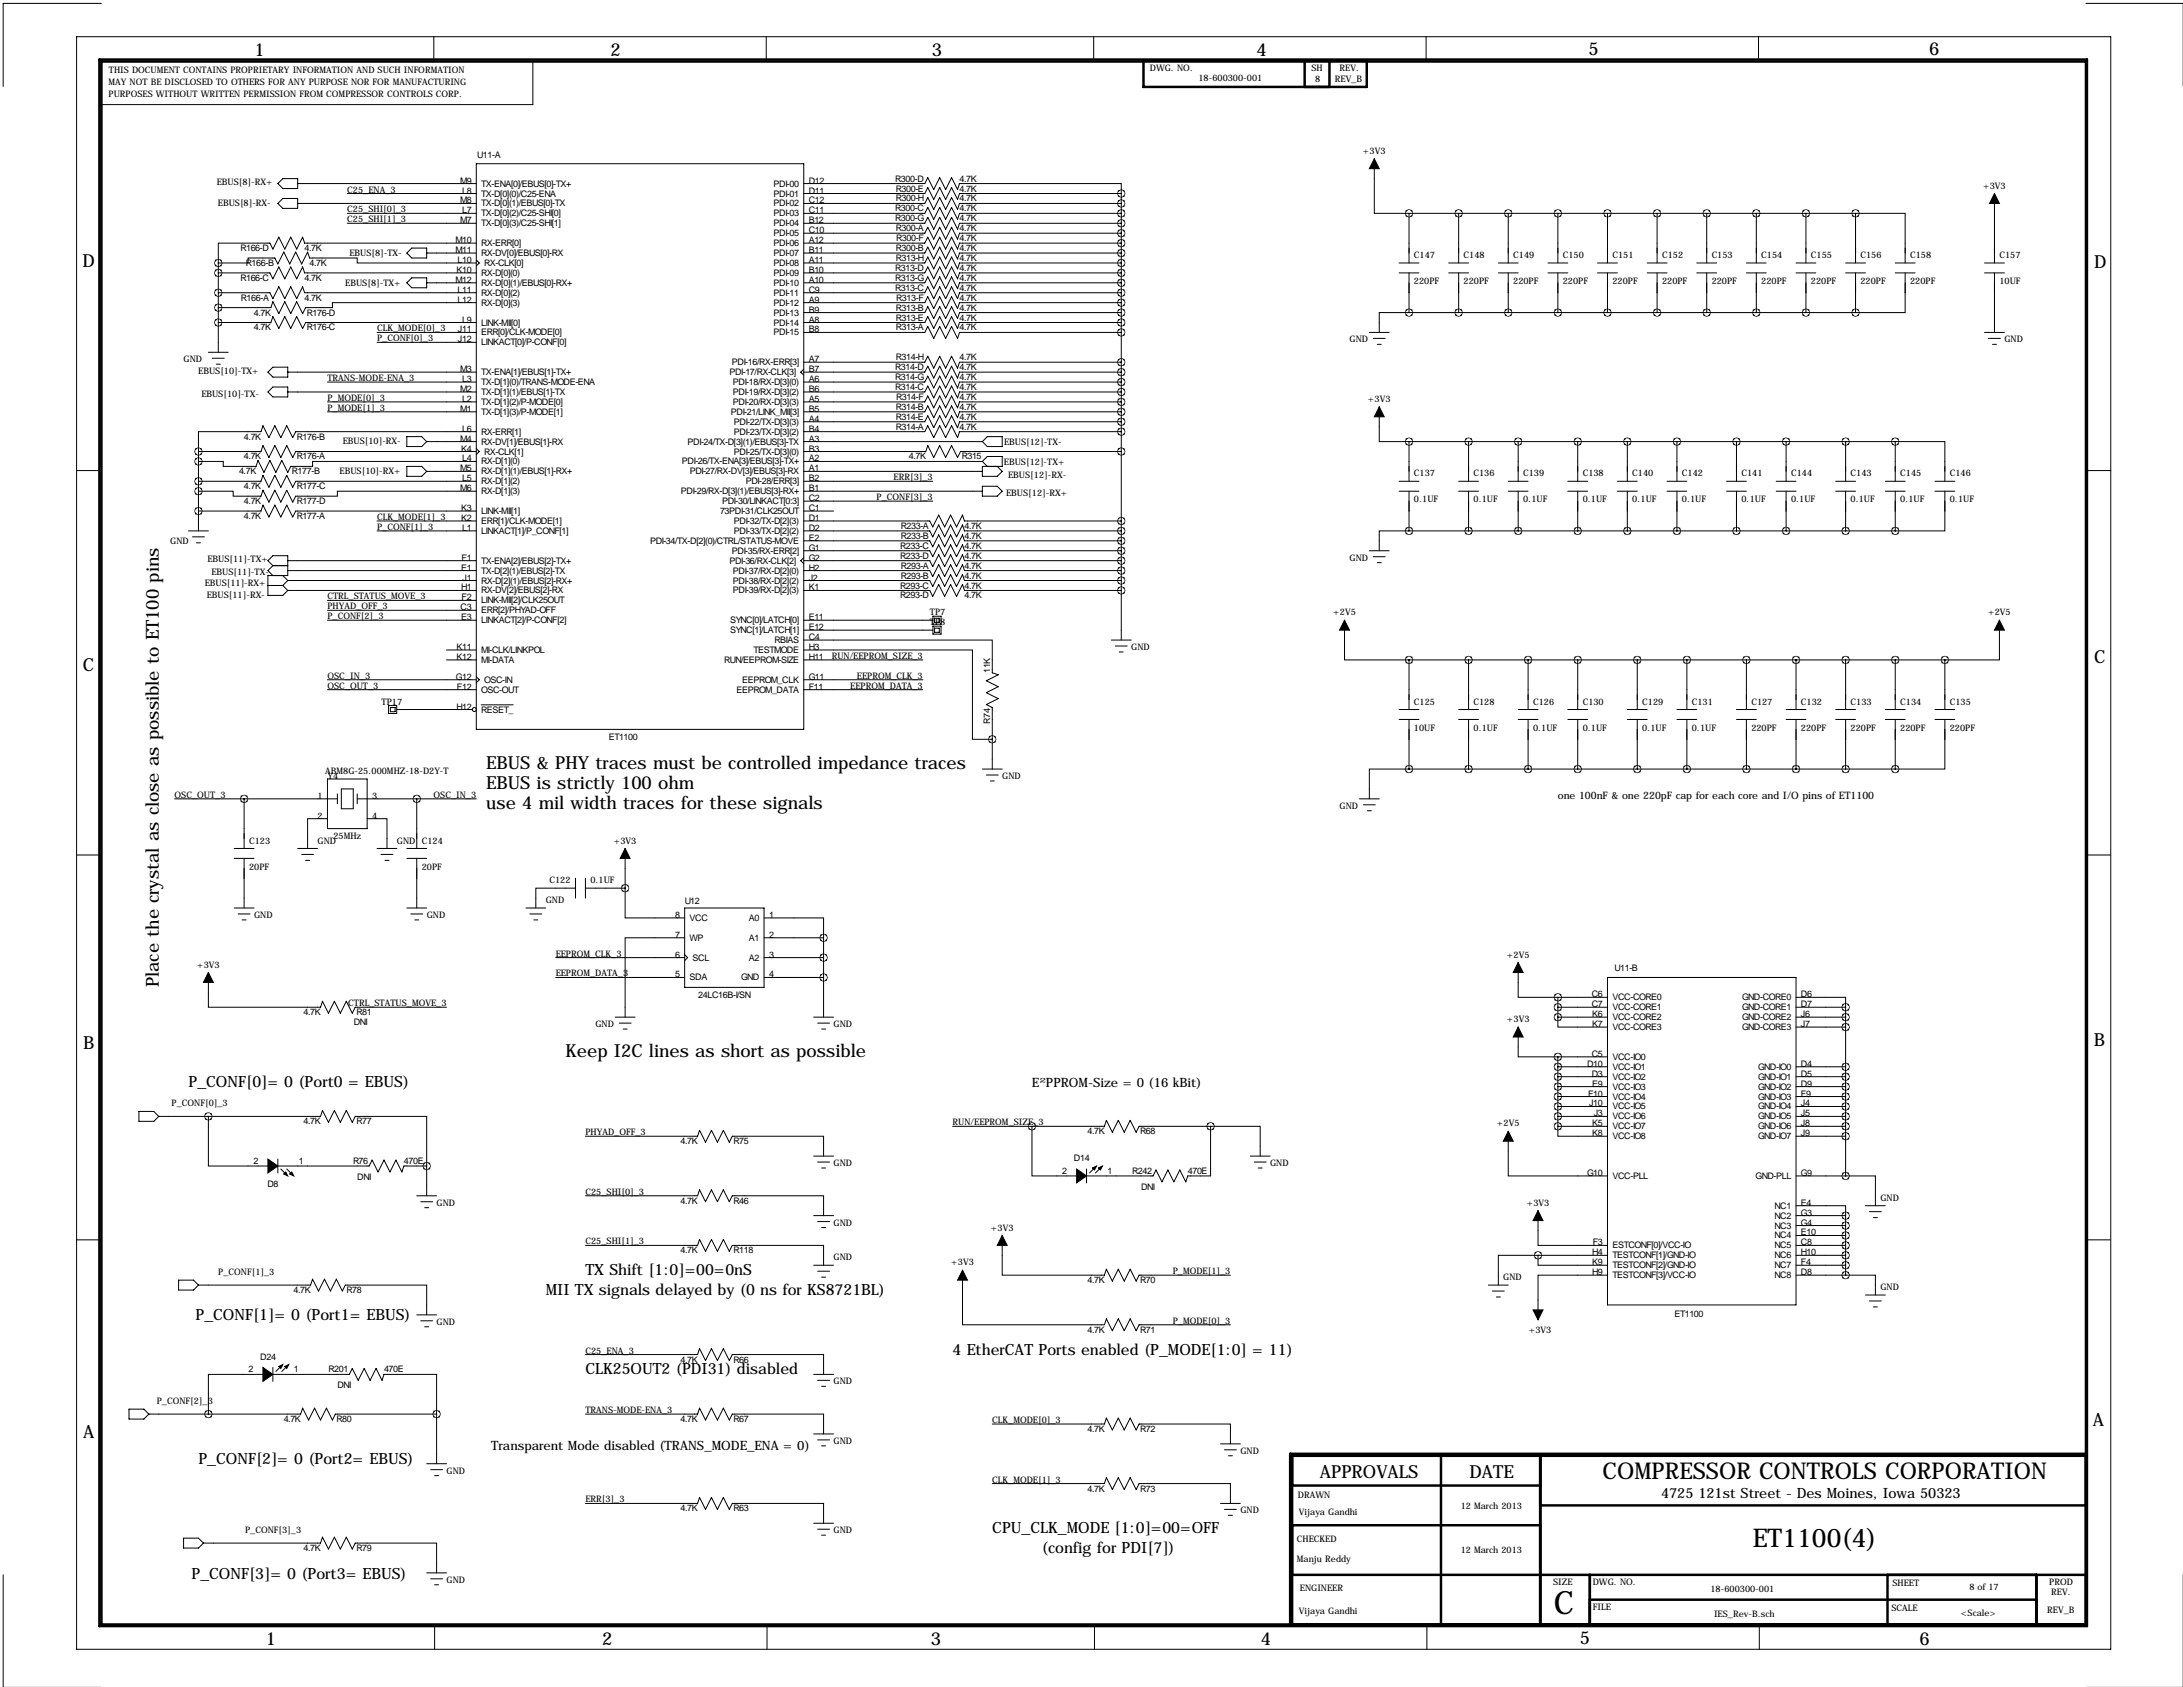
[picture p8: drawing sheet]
<svg xmlns="http://www.w3.org/2000/svg" width="559mm" height="432mm" viewBox="0 0 559 432" stroke-linecap="round" stroke-linejoin="round" font-family="sans-serif">
<defs><g id="words">
<text font-size="8.2" x="397.7" y="413.1">C</text>
<text font-size="6.6" x="448.7" y="396">ET1100(4)</text>
<text font-size="5.9" x="410.2" y="378.5">COMPRESSOR CONTROLS CORPORATION</text>
<g font-size="4.6">
<text x="65.1" y="14.2">1</text>
<text x="156.3" y="14.2">2</text>
<text x="238.5" y="14.2">3</text>
<text x="321.6" y="14.2">4</text>
<text x="406.6" y="14">5</text>
<text x="493.8" y="14">6</text>
<text x="21.1" y="68.4">D</text>
<text x="536.1" y="68.6">D</text>
<text x="21.2" y="171.7">C</text>
<text x="536" y="169.7">C</text>
<text x="124.5" y="196.8">EBUS &amp; PHY traces must be controlled impedance traces</text>
<text x="124.5" y="201.9">EBUS is strictly 100 ohm</text>
<text x="124.5" y="207">use 4 mil width traces for these signals</text>
<text x="40.6" y="252.7" transform="rotate(-90 40.6 252.7)">Place the crystal as close as possible to ET100 pins</text>
<text x="21.3" y="268.6">B</text>
<text x="535.9" y="267.7">B</text>
<text x="144.8" y="270.5">Keep I2C lines as short as possible</text>
<text x="535.7" y="365">A</text>
<text x="21.3" y="368">A</text>
<text x="337.8" y="378.2">APPROVALS</text>
<text x="376.2" y="378.2">DATE</text>
<text x="68" y="421.1">1</text>
<text x="154.1" y="421.1">2</text>
<text x="238.3" y="421.1">3</text>
<text x="322.7" y="421">4</text>
<text x="404.4" y="420.9">5</text>
<text x="491.4" y="421.1">6</text>
</g>
<g font-size="4">
<text x="48.3" y="278.1">P_CONF[0]= 0 (Port0 = EBUS)</text>
<text x="149.9" y="326.4">TX Shift [1:0]=00=0nS</text>
<text x="139.7" y="331.5">MII TX signals delayed by (0 ns for KS8721BL)</text>
<text x="50" y="337.8">P_CONF[1]= 0 (Port1= EBUS)</text>
<text x="243.8" y="346.7">4 EtherCAT Ports enabled (P_MODE[1:0] = 11)</text>
<text x="149.9" y="351.8">CLK25OUT2 (PDI31) disabled</text>
<text x="50.8" y="374.6">P_CONF[2]= 0 (Port2= EBUS)</text>
<text x="254" y="392.4">CPU_CLK_MODE [1:0]=00=OFF</text>
<text x="266.7" y="397.5">(config for PDI[7])</text>
<text x="49" y="404.1">P_CONF[3]= 0 (Port3= EBUS)</text>
</g>
<text font-size="3.6" x="425.2" y="383.5">4725 121st Street - Des Moines, Iowa 50323</text>
<g font-size="3.3">
<text x="264.2" y="278.1">E²PPROM-Size = 0 (16 kBit)</text>
<text x="125.7" y="371.1">Transparent Mode disabled (TRANS_MODE_ENA = 0)</text>
</g>
<text font-size="2.6" x="398.8" y="204.5">one 100nF &amp; one 220pF cap for each core and I/O pins of ET1100</text>
<g font-size="2.3">
<text x="27.8" y="21.6">MAY NOT BE DISCLOSED TO OTHERS FOR ANY PURPOSE NOR FOR MANUFACTURING</text>
<text x="27.9" y="18.8">THIS DOCUMENT CONTAINS PROPRIETARY INFORMATION AND SUCH INFORMATION</text>
<text x="294.3" y="18.1">DWG. NO.</text>
<text x="306.8" y="20.6">18-600300-001</text>
<text x="335.7" y="18.2">SH</text>
<text x="336.7" y="20.9">8</text>
<text x="341.7" y="20.9">REV_B</text>
<text x="342.9" y="18.3">REV.</text>
<text x="27.8" y="24.7">PURPOSES WITHOUT WRITTEN PERMISSION FROM COMPRESSOR CONTROLS CORP.</text>
<text x="122.2" y="40.4">U11-A</text>
<text x="348.9" y="39.4">+3V3</text>
<text x="55.5" y="47.3">EBUS[8]-RX+</text>
<text x="117.8" y="47">M9</text>
<text x="123.2" y="47.8">TX-ENA[0]/EBUS[0]-TX+</text>
<text x="198" y="47.8">PDI-00</text>
<text x="207" y="47">D12</text>
<text x="229.2" y="46.5">R300-D</text>
<text x="245.6" y="46.5">4.7K</text>
<text x="55.8" y="52.8">EBUS[8]-RX-</text>
<text x="88.9" y="49.3">C25_ENA_3</text>
<text x="117.8" y="52.1">M8</text>
<text x="118.3" y="49.5">L8</text>
<text x="123.2" y="50.3">TX-D[0](0)/C25-ENA</text>
<text x="123.2" y="52.8">TX-D[0](1)/EBUS[0]-TX</text>
<text x="198" y="52.8">PDI-02</text>
<text x="198" y="50.3">PDI-01</text>
<text x="207" y="52.1">C12</text>
<text x="207" y="49.5">D11</text>
<text x="229.3" y="49">R300-E</text>
<text x="229.3" y="51.6">R300-H</text>
<text x="245.6" y="49">4.7K</text>
<text x="245.6" y="51.6">4.7K</text>
<text x="507.6" y="48.3">+3V3</text>
<text x="88.9" y="54.4">C25_SHI[0]_3</text>
<text x="88.9" y="56.9">C25_SHI[1]_3</text>
<text x="117.8" y="57.1">M7</text>
<text x="118.3" y="54.6">L7</text>
<text x="123.2" y="55.4">TX-D[0](2)/C25-SHI[0]</text>
<text x="123.2" y="57.9">TX-D[0](3)/C25-SHI[1]</text>
<text x="198" y="55.4">PDI-03</text>
<text x="198" y="57.9">PDI-04</text>
<text x="207" y="54.6">C11</text>
<text x="207" y="57.1">B12</text>
<text x="207" y="59.7">C10</text>
<text x="229.2" y="54.1">R300-C</text>
<text x="229.2" y="56.6">R300-G</text>
<text x="229.3" y="59.2">R300-A</text>
<text x="245.6" y="59.2">4.7K</text>
<text x="245.6" y="54.1">4.7K</text>
<text x="245.6" y="56.6">4.7K</text>
<text x="61.5" y="64.3">R166-D</text>
<text x="78" y="64.3">4.7K</text>
<text x="89.4" y="65.5">EBUS[8]-TX-</text>
<text x="116.6" y="62.2">M10</text>
<text x="116.6" y="64.8">M11</text>
<text x="123.2" y="63">RX-ERR[0]</text>
<text x="123.2" y="65.5">RX-DV[0]/EBUS[0]-RX</text>
<text x="198" y="60.5">PDI-05</text>
<text x="198" y="63">PDI-06</text>
<text x="198" y="65.5">PDI-07</text>
<text x="207" y="62.2">A12</text>
<text x="207" y="64.8">B11</text>
<text x="229.3" y="64.3">R300-B</text>
<text x="229.4" y="61.7">R300-F</text>
<text x="245.6" y="64.3">4.7K</text>
<text x="245.6" y="61.7">4.7K</text>
<text x="61.5" y="71.9">R166-C</text>
<text x="62.9" y="68.1">R166-B</text>
<text x="78" y="71.9">4.7K</text>
<text x="79.2" y="68.1">4.7K</text>
<text x="116.8" y="69.8">K10</text>
<text x="117.1" y="67.3">L10</text>
<text x="123.2" y="70.6">RX-D[0](0)</text>
<text x="124" y="68.1">RX-CLK[0]</text>
<text x="198" y="68.1">PDI-08</text>
<text x="198" y="70.6">PDI-09</text>
<text x="207" y="67.3">A11</text>
<text x="207" y="69.8">B10</text>
<text x="229.2" y="71.9">R313-G</text>
<text x="229.2" y="69.3">R313-D</text>
<text x="229.3" y="66.8">R313-H</text>
<text x="245.6" y="71.9">4.7K</text>
<text x="245.6" y="69.3">4.7K</text>
<text x="245.6" y="66.8">4.7K</text>
<text x="361.9" y="66">C147</text>
<text x="374.6" y="66">C148</text>
<text x="387.3" y="66">C149</text>
<text x="400" y="66">C150</text>
<text x="412.7" y="66">C151</text>
<text x="425.4" y="66">C152</text>
<text x="438.1" y="66">C153</text>
<text x="450.8" y="66">C154</text>
<text x="463.5" y="66">C155</text>
<text x="476.2" y="66">C156</text>
<text x="488.9" y="66">C158</text>
<text x="511.8" y="66">C157</text>
<text x="61.7" y="77">R166-A</text>
<text x="78" y="77">4.7K</text>
<text x="88.4" y="73.2">EBUS[8]-TX+</text>
<text x="116.6" y="72.4">M12</text>
<text x="117.1" y="74.9">L11</text>
<text x="117.1" y="77.5">L12</text>
<text x="123.2" y="73.2">RX-D[0](1)/EBUS[0]-RX+</text>
<text x="123.2" y="75.7">RX-D[0](2)</text>
<text x="198" y="73.2">PDI-10</text>
<text x="198" y="75.7">PDI-11</text>
<text x="207" y="72.4">A10</text>
<text x="207" y="74.9">C9</text>
<text x="207" y="77.5">A9</text>
<text x="229.2" y="74.4">R313-C</text>
<text x="229.4" y="77">R313-F</text>
<text x="245.6" y="74.4">4.7K</text>
<text x="245.6" y="77">4.7K</text>
<text x="361.9" y="72.7">220PF</text>
<text x="374.6" y="72.7">220PF</text>
<text x="387.3" y="72.7">220PF</text>
<text x="400" y="72.7">220PF</text>
<text x="412.7" y="72.7">220PF</text>
<text x="425.4" y="72.7">220PF</text>
<text x="438.1" y="72.7">220PF</text>
<text x="450.8" y="72.7">220PF</text>
<text x="463.5" y="72.7">220PF</text>
<text x="476.2" y="72.7">220PF</text>
<text x="488.9" y="72.7">220PF</text>
<text x="511.8" y="72.7">10UF</text>
<text x="65" y="80.8">4.7K</text>
<text x="78.5" y="80.8">R176-D</text>
<text x="118.3" y="82.6">L9</text>
<text x="123.2" y="78.2">RX-D[0](3)</text>
<text x="123.2" y="83.3">LINK-MII[0]</text>
<text x="198" y="78.2">PDI-12</text>
<text x="198" y="80.8">PDI-13</text>
<text x="198" y="83.3">PDI-14</text>
<text x="207" y="80">B9</text>
<text x="207" y="82.6">A8</text>
<text x="229.3" y="82">R313-E</text>
<text x="229.3" y="79.5">R313-B</text>
<text x="245.6" y="82">4.7K</text>
<text x="245.6" y="79.5">4.7K</text>
<text x="65" y="84.6">4.7K</text>
<text x="78.5" y="84.6">R176-C</text>
<text x="96.5" y="87.4">P_CONF[0]_3</text>
<text x="96.5" y="84.8">CLK_MODE[0]_3</text>
<text x="117.2" y="85.1">J11</text>
<text x="117.2" y="87.6">J12</text>
<text x="123.2" y="85.9">ERR[0]/CLK-MODE[0]</text>
<text x="123.2" y="88.4">LINKACT[0]/P-CONF[0]</text>
<text x="198" y="85.9">PDI-15</text>
<text x="207" y="85.1">B8</text>
<text x="229.3" y="84.6">R313-A</text>
<text x="245.6" y="84.6">4.7K</text>
<text x="345.4" y="87.6">GND</text>
<text x="513.1" y="87.6">GND</text>
<text x="47" y="92.7">GND</text>
<text x="50.7" y="95.8">EBUS[10]-TX+</text>
<text x="117.8" y="95.3">M3</text>
<text x="187.3" y="93.5">PDI-16/RX-ERR[3]</text>
<text x="207" y="92.7">A7</text>
<text x="207" y="95.3">B7</text>
<text x="229.2" y="94.7">R314-D</text>
<text x="229.3" y="92.2">R314-H</text>
<text x="245.6" y="94.7">4.7K</text>
<text x="245.6" y="92.2">4.7K</text>
<text x="51.5" y="101.7">EBUS[10]-TX-</text>
<text x="83.8" y="97.5">TRANS-MODE-ENA_3</text>
<text x="117.8" y="100.3">M2</text>
<text x="118.3" y="97.8">L3</text>
<text x="123.2" y="96">TX-ENA[1]/EBUS[1]-TX+</text>
<text x="123.2" y="98.6">TX-D[1](0)/TRANS-MODE-ENA</text>
<text x="123.2" y="101.1">TX-D[1](1)/EBUS[1]-TX</text>
<text x="186.7" y="96">PDI-17/RX-CLK[3]</text>
<text x="187.6" y="98.6">PDI-18/RX-D[3](0)</text>
<text x="187.6" y="101.1">PDI-19/RX-D[3](2)</text>
<text x="207" y="97.8">A6</text>
<text x="207" y="100.3">B6</text>
<text x="229.2" y="99.8">R314-C</text>
<text x="229.2" y="97.3">R314-G</text>
<text x="245.6" y="99.8">4.7K</text>
<text x="245.6" y="97.3">4.7K</text>
<text x="83.8" y="102.6">P_MODE[0]_3</text>
<text x="83.8" y="105.2">P_MODE[1]_3</text>
<text x="117.8" y="105.4">M1</text>
<text x="118.3" y="102.9">L2</text>
<text x="123.2" y="103.6">TX-D[1](2)/P-MODE[0]</text>
<text x="123.2" y="106.2">TX-D[1](3)/P-MODE[1]</text>
<text x="187.1" y="106.2">PDI-21/LINK_MII[3]</text>
<text x="187.6" y="103.6">PDI-20/RX-D[3](3)</text>
<text x="207" y="102.9">A5</text>
<text x="207" y="105.4">B5</text>
<text x="207" y="108">A4</text>
<text x="229.3" y="104.9">R314-B</text>
<text x="229.3" y="107.4">R314-E</text>
<text x="229.4" y="102.4">R314-F</text>
<text x="245.6" y="104.9">4.7K</text>
<text x="245.6" y="107.4">4.7K</text>
<text x="245.6" y="102.4">4.7K</text>
<text x="350.2" y="102.9">+3V3</text>
<text x="62.5" y="112.5">4.7K</text>
<text x="76" y="112.5">R176-B</text>
<text x="87.7" y="113.5">EBUS[10]-RX-</text>
<text x="117.8" y="113">M4</text>
<text x="118.3" y="110.5">L6</text>
<text x="123.2" y="111.3">RX-ERR[1]</text>
<text x="123.2" y="113.8">RX-DV[1]/EBUS[1]-RX</text>
<text x="176" y="113.8">PDI-24/TX-D[3](1)/EBUS[3]-TX</text>
<text x="187.9" y="108.7">PDI-22/TX-D[3](3)</text>
<text x="187.9" y="111.3">PDI-23/TX-D[3](2)</text>
<text x="207" y="110.5">B4</text>
<text x="207" y="113">A3</text>
<text x="229.3" y="110">R314-A</text>
<text x="245.6" y="110">4.7K</text>
<text x="257" y="113.8">EBUS[12]-TX-</text>
<text x="62.5" y="117.6">4.7K</text>
<text x="76" y="117.6">R176-A</text>
<text x="118" y="115.6">K4</text>
<text x="118.3" y="118.1">L4</text>
<text x="123.2" y="118.9">RX-D[1](0)</text>
<text x="124" y="116.3">RX-CLK[1]</text>
<text x="174.6" y="118.9">PDI-26/TX-ENA[3]/EBUS[3]-TX+</text>
<text x="187.9" y="116.3">PDI-25/TX-D[3](0)</text>
<text x="207" y="115.6">B3</text>
<text x="207" y="118.1">A2</text>
<text x="232.6" y="117.6">4.7K</text>
<text x="246.2" y="117.6">R315</text>
<text x="257" y="119.1">EBUS[12]-TX+</text>
<text x="61.2" y="121.4">4.7K</text>
<text x="62.5" y="125.2">4.7K</text>
<text x="74.7" y="121.4">R177-B</text>
<text x="76" y="125.2">R177-C</text>
<text x="86.9" y="121.4">EBUS[10]-RX+</text>
<text x="117.8" y="120.7">M5</text>
<text x="117.8" y="125.7">M6</text>
<text x="118.3" y="123.2">L5</text>
<text x="123.2" y="121.4">RX-D[1](1)/EBUS[1]-RX+</text>
<text x="123.2" y="124">RX-D[1](2)</text>
<text x="176.5" y="121.4">PDI-27/RX-DV[3]/EBUS[3]-RX</text>
<text x="190.9" y="124">PDI-28/ERR[3]</text>
<text x="207" y="120.7">A1</text>
<text x="207" y="123.2">B2</text>
<text x="207" y="125.7">B1</text>
<text x="228.7" y="122.9">ERR[3]_3</text>
<text x="258.1" y="122.4">EBUS[12]-RX-</text>
<text x="361.9" y="121.9">C137</text>
<text x="377.2" y="121.9">C136</text>
<text x="389.9" y="121.9">C139</text>
<text x="405.1" y="121.9">C138</text>
<text x="417.8" y="121.9">C140</text>
<text x="430.5" y="121.9">C142</text>
<text x="445.8" y="121.9">C141</text>
<text x="458.5" y="121.9">C144</text>
<text x="473.7" y="121.9">C143</text>
<text x="486.4" y="121.9">C145</text>
<text x="499.1" y="121.9">C146</text>
<text x="62.5" y="129">4.7K</text>
<text x="76" y="129">R177-D</text>
<text x="118" y="130.8">K3</text>
<text x="123.2" y="126.5">RX-D[1](3)</text>
<text x="123.2" y="131.6">LINK-MII[1]</text>
<text x="174.3" y="126.5">PDI-29/RX-D[3](1)/EBUS[3]-RX+</text>
<text x="184.3" y="131.6">73PDI-31/CLK25OUT</text>
<text x="184.8" y="129">PDI-30/LINKACT[0:3]</text>
<text x="207" y="128.3">C2</text>
<text x="207" y="130.8">C1</text>
<text x="224.4" y="128">P_CONF[3]_3</text>
<text x="257.6" y="127">EBUS[12]-RX+</text>
<text x="361.9" y="128.6">0.1UF</text>
<text x="377.2" y="128.6">0.1UF</text>
<text x="389.9" y="128.6">0.1UF</text>
<text x="405.1" y="128.6">0.1UF</text>
<text x="417.8" y="128.6">0.1UF</text>
<text x="430.5" y="128.6">0.1UF</text>
<text x="445.8" y="128.6">0.1UF</text>
<text x="458.5" y="128.6">0.1UF</text>
<text x="473.7" y="128.6">0.1UF</text>
<text x="486.4" y="128.6">0.1UF</text>
<text x="499.1" y="128.6">0.1UF</text>
<text x="62.5" y="132.9">4.7K</text>
<text x="76" y="132.9">R177-A</text>
<text x="96.5" y="133.1">CLK_MODE[1]_3</text>
<text x="96.5" y="135.6">P_CONF[1]_3</text>
<text x="118" y="133.4">K2</text>
<text x="118.3" y="135.9">L1</text>
<text x="123.2" y="134.1">ERR[1]/CLK-MODE[1]</text>
<text x="123.2" y="136.7">LINKACT[1]/P_CONF[1]</text>
<text x="187.9" y="134.1">PDI-32/TX-D[2](3)</text>
<text x="187.9" y="136.7">PDI-33/TX-D[2](2)</text>
<text x="207" y="133.4">D1</text>
<text x="207" y="135.9">D2</text>
<text x="230.6" y="135.4">R233-A</text>
<text x="230.6" y="137.9">R233-B</text>
<text x="246.9" y="135.4">4.7K</text>
<text x="246.9" y="137.9">4.7K</text>
<text x="43.6" y="139.2">GND</text>
<text x="53.1" y="143.8">EBUS[11]-TX+</text>
<text x="118.1" y="143.5">F1</text>
<text x="166.4" y="139.2">PDI-34/TX-D[2](0)/CTRL/STATUS-MOVE</text>
<text x="187.3" y="141.7">PDI-35/RX-ERR[2]</text>
<text x="207" y="138.4">E2</text>
<text x="207" y="141">G1</text>
<text x="207" y="143.5">G2</text>
<text x="230.4" y="143">R233-D</text>
<text x="230.4" y="140.5">R233-C</text>
<text x="246.9" y="143">4.7K</text>
<text x="246.9" y="140.5">4.7K</text>
<text x="345.4" y="143.5">GND</text>
<text x="54.1" y="147.1">EBUS[11]-TX-</text>
<text x="118" y="146.1">E1</text>
<text x="118.4" y="148.6">J1</text>
<text x="123.2" y="144.3">TX-ENA[2]/EBUS[2]-TX+</text>
<text x="123.2" y="146.8">TX-D[2](1)/EBUS[2]-TX</text>
<text x="123.2" y="149.4">RX-D[2](1)/EBUS[2]-RX+</text>
<text x="186.7" y="144.3">PDI-36/RX-CLK[2]</text>
<text x="187.6" y="146.8">PDI-37/RX-D[2](0)</text>
<text x="187.6" y="149.4">PDI-38/RX-D[2](2)</text>
<text x="207" y="146.1">H2</text>
<text x="207" y="148.6">J2</text>
<text x="230.6" y="145.6">R293-A</text>
<text x="230.6" y="148.1">R293-B</text>
<text x="246.9" y="145.6">4.7K</text>
<text x="246.9" y="148.1">4.7K</text>
<text x="52.4" y="150.1">EBUS[11]-RX+</text>
<text x="52.9" y="153.2">EBUS[11]-RX-</text>
<text x="83.8" y="153.4">CTRL_STATUS_MOVE_3</text>
<text x="83.8" y="156">PHYAD_OFF_3</text>
<text x="118" y="151.1">H1</text>
<text x="118.1" y="153.7">F2</text>
<text x="123.2" y="151.9">RX-DV[2]/EBUS[2]-RX</text>
<text x="123.2" y="154.4">LINK-MII[2]/CLK25OUT</text>
<text x="187.6" y="151.9">PDI-39/RX-D[2](3)</text>
<text x="207" y="151.1">K1</text>
<text x="230.4" y="153.2">R293-D</text>
<text x="230.4" y="150.6">R293-C</text>
<text x="246.9" y="153.2">4.7K</text>
<text x="246.9" y="150.6">4.7K</text>
<text x="83.8" y="158.5">P_CONF[2]_3</text>
<text x="117.9" y="156.2">C3</text>
<text x="118" y="158.8">E3</text>
<text x="123.2" y="157">ERR[2]/PHYAD-OFF</text>
<text x="123.2" y="159.5">LINKACT[2]/P-CONF[2]</text>
<text x="186.9" y="159.5">SYNC[0]/LATCH[0]</text>
<text x="207" y="158.8">E11</text>
<text x="207" y="161.3">E12</text>
<text x="238.1" y="157.5">TP7</text>
<text x="238.1" y="160">TP8</text>
<text x="341.3" y="157.5">+2V5</text>
<text x="508.9" y="157.5">+2V5</text>
<text x="116.8" y="166.4">K11</text>
<text x="123.2" y="167.1">MI-CLK/LINKPOL</text>
<text x="186.9" y="162.1">SYNC[1]/LATCH[1]</text>
<text x="192.9" y="167.1">TESTMODE</text>
<text x="198.3" y="164.6">RBIAS</text>
<text x="207" y="163.8">C4</text>
<text x="207" y="166.4">H3</text>
<text x="289.6" y="166.4">GND</text>
<text x="83.8" y="173.7">OSC_IN_3</text>
<text x="116.7" y="174">G12</text>
<text x="116.8" y="168.9">K12</text>
<text x="123.2" y="169.7">MI-DATA</text>
<text x="185.4" y="169.7">RUN/EEPROM-SIZE</text>
<text x="207" y="168.9">H11</text>
<text x="207" y="174">G11</text>
<text x="212.9" y="168.7">RUN/EEPROM_SIZE_3</text>
<text x="219.4" y="173.7">EEPROM_CLK_3</text>
<text x="253.5" y="172.2" transform="rotate(-90 253.5 172.2)">11K</text>
<text x="83.8" y="176.3">OSC_OUT_3</text>
<text x="117" y="176.5">F12</text>
<text x="123.2" y="177.3">OSC-OUT</text>
<text x="124" y="174.8">OSC-IN</text>
<text x="188.5" y="177.3">EEPROM_DATA</text>
<text x="190" y="174.8">EEPROM_CLK</text>
<text x="207" y="176.5">F11</text>
<text x="217.6" y="176.3">EEPROM_DATA_3</text>
<text x="97.7" y="180.3">TP17</text>
<text x="116.8" y="181.6">H12</text>
<text x="123.2" y="182.4">RESET_</text>
<text x="253.5" y="185.2" transform="rotate(-90 253.5 185.2)">R74</text>
<text x="361.9" y="180.3">C125</text>
<text x="377.2" y="180.3">C128</text>
<text x="392.4" y="180.3">C126</text>
<text x="405.1" y="180.3">C130</text>
<text x="420.4" y="180.3">C129</text>
<text x="433.1" y="180.3">C131</text>
<text x="448.3" y="180.3">C127</text>
<text x="461" y="180.3">C132</text>
<text x="473.7" y="180.3">C133</text>
<text x="486.4" y="180.3">C134</text>
<text x="499.1" y="180.3">C135</text>
<text x="155.8" y="189.5">ET1100</text>
<text x="361.9" y="187">10UF</text>
<text x="377.2" y="187">0.1UF</text>
<text x="392.4" y="187">0.1UF</text>
<text x="405.1" y="187">0.1UF</text>
<text x="420.4" y="187">0.1UF</text>
<text x="433.1" y="187">0.1UF</text>
<text x="448.3" y="187">220PF</text>
<text x="461" y="187">220PF</text>
<text x="473.7" y="187">220PF</text>
<text x="486.4" y="187">220PF</text>
<text x="499.1" y="187">220PF</text>
<text x="83.2" y="198.1">ABM8G-25.000MHZ-18-D2Y-T</text>
<text x="83.8" y="199.4">Y4</text>
<text x="256.5" y="199.4">GND</text>
<text x="44.7" y="204.2">OSC_OUT_3</text>
<text x="81.2" y="204.5">1</text>
<text x="81.2" y="209.5">2</text>
<text x="95.2" y="204.5">3</text>
<text x="95.2" y="209.5">4</text>
<text x="111" y="204.2">OSC_IN_3</text>
<text x="342.9" y="207">GND</text>
<text x="63.8" y="215.9">C123</text>
<text x="81.3" y="215.9">GND</text>
<text x="85.3" y="214.6">25MHz</text>
<text x="101.6" y="215.9">GND</text>
<text x="107.9" y="215.9">C124</text>
<text x="157.1" y="215.9">+3V3</text>
<text x="63.8" y="222.6">20PF</text>
<text x="107.9" y="222.6">20PF</text>
<text x="140.6" y="226.1">C122</text>
<text x="151.1" y="226.1">0.1UF</text>
<text x="139.7" y="231.1">GND</text>
<text x="175.3" y="231.4">U12</text>
<text x="65" y="234.9">GND</text>
<text x="109.2" y="234.9">GND</text>
<text x="172.8" y="234.9">8</text>
<text x="176.5" y="235.7">VCC</text>
<text x="191.7" y="235.7">A0</text>
<text x="196.8" y="234.9">1</text>
<text x="142.2" y="244.9">EEPROM_CLK_3</text>
<text x="172.8" y="245.1">6</text>
<text x="172.8" y="240">7</text>
<text x="176.5" y="240.8">WP</text>
<text x="177.3" y="245.9">SCL</text>
<text x="191.7" y="240.8">A1</text>
<text x="191.7" y="245.9">A2</text>
<text x="196.8" y="240">2</text>
<text x="196.8" y="245.1">3</text>
<text x="385.7" y="245.1">+2V5</text>
<text x="50.4" y="247.6">+3V3</text>
<text x="142.2" y="249.9">EEPROM_DATA_3</text>
<text x="172.8" y="250.2">5</text>
<text x="176.5" y="251">SDA</text>
<text x="189.7" y="251">GND</text>
<text x="196.8" y="250.2">4</text>
<text x="413.3" y="248.4">U11-B</text>
<text x="89.1" y="257.6">CTRL_STATUS_MOVE_3</text>
<text x="178.7" y="255.5">24LC16B-I/SN</text>
<text x="407.4" y="255.3">C6</text>
<text x="407.4" y="257.8">C7</text>
<text x="412.7" y="256">VCC-CORE0</text>
<text x="446" y="256">GND-CORE0</text>
<text x="461" y="255.3">D6</text>
<text x="461" y="257.8">D7</text>
<text x="77.7" y="259.9">4.7K</text>
<text x="90.6" y="262.4">DNI</text>
<text x="91.2" y="259.9">R81</text>
<text x="152.4" y="262.9">GND</text>
<text x="213.4" y="262.9">GND</text>
<text x="385.7" y="261.6">+3V3</text>
<text x="407.6" y="260.3">K6</text>
<text x="407.6" y="262.9">K7</text>
<text x="412.7" y="258.6">VCC-CORE1</text>
<text x="412.7" y="261.1">VCC-CORE2</text>
<text x="412.7" y="263.7">VCC-CORE3</text>
<text x="446" y="258.6">GND-CORE1</text>
<text x="446" y="261.1">GND-CORE2</text>
<text x="446" y="263.7">GND-CORE3</text>
<text x="461" y="260.3">J6</text>
<text x="461" y="262.9">J7</text>
<text x="406.3" y="273">D10</text>
<text x="407.4" y="270.5">C5</text>
<text x="407.4" y="275.6">D3</text>
<text x="412.7" y="271.3">VCC-IO0</text>
<text x="412.7" y="273.8">VCC-IO1</text>
<text x="450" y="273.8">GND-IO0</text>
<text x="461" y="273">D4</text>
<text x="461" y="275.6">D5</text>
<text x="406.5" y="280.7">F10</text>
<text x="407.6" y="278.1">E9</text>
<text x="412.7" y="276.4">VCC-IO2</text>
<text x="412.7" y="278.9">VCC-IO3</text>
<text x="412.7" y="281.4">VCC-IO4</text>
<text x="450" y="276.4">GND-IO1</text>
<text x="450" y="278.9">GND-IO2</text>
<text x="450" y="281.4">GND-IO3</text>
<text x="461" y="278.1">D9</text>
<text x="461" y="280.7">F9</text>
<text x="43.9" y="283.2">P_CONF[0]_3</text>
<text x="77.7" y="287.8">4.7K</text>
<text x="91.2" y="287.8">R77</text>
<text x="406.8" y="283.2">J10</text>
<text x="408" y="285.8">J3</text>
<text x="412.7" y="284">VCC-IO5</text>
<text x="412.7" y="286.5">VCC-IO6</text>
<text x="450" y="284">GND-IO4</text>
<text x="450" y="286.5">GND-IO5</text>
<text x="461" y="283.2">J4</text>
<text x="461" y="285.8">J5</text>
<text x="149.9" y="290.6">PHYAD_OFF_3</text>
<text x="174.2" y="292.9">4.7K</text>
<text x="187.8" y="292.9">R75</text>
<text x="243.8" y="288">RUN/EEPROM_SIZE_3</text>
<text x="278.4" y="290.3">4.7K</text>
<text x="291.9" y="290.3">R68</text>
<text x="383.2" y="288.3">+2V5</text>
<text x="407.6" y="288.3">K5</text>
<text x="407.6" y="290.8">K8</text>
<text x="412.7" y="289.1">VCC-IO7</text>
<text x="412.7" y="291.6">VCC-IO8</text>
<text x="450" y="289.1">GND-IO6</text>
<text x="450" y="291.6">GND-IO7</text>
<text x="461" y="288.3">J8</text>
<text x="461" y="290.8">J9</text>
<text x="64.9" y="297.9">2</text>
<text x="76.5" y="297.9">1</text>
<text x="90.4" y="297.9">R76</text>
<text x="103.4" y="297.9">470E</text>
<text x="213.4" y="298.4">GND</text>
<text x="274.9" y="297.2">D14</text>
<text x="325.1" y="298.4">GND</text>
<text x="68.5" y="303.8">D8</text>
<text x="91.4" y="302">DNI</text>
<text x="149.9" y="305.8">C25_SHI[0]_3</text>
<text x="271.9" y="300.5">2</text>
<text x="283.5" y="300.5">1</text>
<text x="289.8" y="300.5">R242</text>
<text x="292.1" y="304.6">DNI</text>
<text x="304" y="300.5">470E</text>
<text x="406.3" y="301">G10</text>
<text x="412.7" y="301.8">VCC-PLL</text>
<text x="449.4" y="301.8">GND-PLL</text>
<text x="461" y="301">G9</text>
<text x="111.8" y="308.6">GND</text>
<text x="174.2" y="308.1">4.7K</text>
<text x="187.8" y="308.1">R46</text>
<text x="390.8" y="308.6">+3V3</text>
<text x="454.3" y="309.4">NC1</text>
<text x="454.3" y="311.9">NC2</text>
<text x="461" y="308.6">E4</text>
<text x="461" y="311.1">G3</text>
<text x="481.3" y="307.3">GND</text>
<text x="213.4" y="313.7">GND</text>
<text x="253.6" y="315">+3V3</text>
<text x="454.3" y="314.5">NC3</text>
<text x="454.3" y="317">NC4</text>
<text x="461" y="313.7">G4</text>
<text x="461" y="316.2">E10</text>
<text x="149.9" y="318.5">C25_SHI[1]_3</text>
<text x="174.2" y="320.8">4.7K</text>
<text x="187.8" y="320.8">R118</text>
<text x="213.4" y="322.6">GND</text>
<text x="243.5" y="323.8">+3V3</text>
<text x="407.6" y="321.3">H4</text>
<text x="407.6" y="323.8">K9</text>
<text x="407.7" y="318.8">F3</text>
<text x="412.7" y="319.5">ESTCONF[0]/VCC-IO</text>
<text x="412.7" y="322.1">TESTCONF[1]/GND-IO</text>
<text x="454.3" y="322.1">NC6</text>
<text x="454.3" y="319.5">NC5</text>
<text x="461" y="323.8">F4</text>
<text x="461" y="321.3">H10</text>
<text x="461" y="318.8">C8</text>
<text x="55.9" y="326.4">P_CONF[1]_3</text>
<text x="278.4" y="328.4">4.7K</text>
<text x="291.9" y="328.4">R70</text>
<text x="300.2" y="326.1">P_MODE[1]_3</text>
<text x="384.8" y="327.7">GND</text>
<text x="407.6" y="326.4">H9</text>
<text x="412.7" y="324.6">TESTCONF[2]/GND-IO</text>
<text x="412.7" y="327.2">TESTCONF[3]/VCC-IO</text>
<text x="454.3" y="324.6">NC7</text>
<text x="454.3" y="327.2">NC8</text>
<text x="461" y="326.4">D8</text>
<text x="75.2" y="331">4.7K</text>
<text x="88.7" y="331">R78</text>
<text x="481.3" y="330.2">GND</text>
<text x="111.8" y="339.1">GND</text>
<text x="278.4" y="341.1">4.7K</text>
<text x="291.9" y="341.1">R71</text>
<text x="300.2" y="338.8">P_MODE[0]_3</text>
<text x="391.3" y="341.1">+3V3</text>
<text x="428.6" y="337.1">ET1100</text>
<text x="66.6" y="348">D24</text>
<text x="149.9" y="346.5">C25_ENA_3</text>
<text x="63.6" y="351.3">2</text>
<text x="75.2" y="351.3">1</text>
<text x="84.1" y="351.3">R201</text>
<text x="98.3" y="351.3">470E</text>
<text x="174.2" y="348.8">4.7K</text>
<text x="187.8" y="348.8">R66</text>
<text x="40.1" y="359.4">P_CONF[2]_3</text>
<text x="86.4" y="355.4">DNI</text>
<text x="213.4" y="354.3">GND</text>
<text x="72.6" y="364">4.7K</text>
<text x="86.2" y="364">R80</text>
<text x="149.9" y="361.7">TRANS-MODE-ENA_3</text>
<text x="174.2" y="364">4.7K</text>
<text x="187.8" y="364">R67</text>
<text x="254" y="364.2">CLK_MODE[0]_3</text>
<text x="213.4" y="369.6">GND</text>
<text x="278.4" y="366.5">4.7K</text>
<text x="291.9" y="366.5">R72</text>
<text x="114.3" y="377.2">GND</text>
<text x="317.5" y="372.1">GND</text>
<text x="254" y="379.5">CLK_MODE[1]_3</text>
<text x="278.4" y="381.8">4.7K</text>
<text x="291.9" y="381.8">R73</text>
<text x="332.2" y="383.5">DRAWN</text>
<text x="149.9" y="384.6">ERR[3]_3</text>
<text x="174.2" y="386.9">4.7K</text>
<text x="187.8" y="386.9">R63</text>
<text x="317.5" y="387.3">GND</text>
<text x="332.5" y="387.9">Vijaya Gandhi</text>
<text x="373.9" y="386.1">12 March 2013</text>
<text x="62.7" y="392.4">P_CONF[3]_3</text>
<text x="213.4" y="392.4">GND</text>
<text x="332" y="394.7">CHECKED</text>
<text x="77.7" y="397">4.7K</text>
<text x="91.2" y="397">R79</text>
<text x="332" y="399.8">Manju Reddy</text>
<text x="373.9" y="397.6">12 March 2013</text>
<text x="114.3" y="405.1">GND</text>
<text x="332.7" y="407.2">ENGINEER</text>
<text x="397.6" y="405.6">SIZE</text>
<text x="407.7" y="405.6">DWG. NO.</text>
<text x="437.9" y="407.5">18-600300-001</text>
<text x="484.4" y="405.9">SHEET</text>
<text x="504.1" y="407">8 of 17</text>
<text x="524.6" y="405.6">PROD</text>
<text x="332.5" y="413">Vijaya Gandhi</text>
<text x="407.7" y="412">FILE</text>
<text x="438.8" y="413.8">IES_Rev-B.sch</text>
<text x="484.2" y="412.2">SCALE</text>
<text x="501.9" y="413.6">&lt;Scale&gt;</text>
<text x="524.1" y="412.8">REV_B</text>
<text x="525.1" y="408.2">REV.</text>
</g>
</g></defs>
<g fill="none" stroke="#000" stroke-width=".26">
<path d="M19.6 9.4h520.7v412.7h-520.7zM26 .9h-25.2v21.2M111 9.4v6.3M143.6 15.7h-7.2v11.1h-110.8M196.1 9.4v6.3M280 9.4v6.3M365 9.4v6.3M450.1 9.4v6.3M534 .9h24.8M71.1 47l1.3-1.3h3.8v2.6h-3.8zM71.1 52.1l1.3-1.3h3.8v2.5h-3.8zM76.2 47h45.7"/>
<path d="M76.2 52.1h45.7M88.9 49.5h33M88.9 54.6h33M88.9 57.1h33M121.9 41.9h83.8v144.8h-83.8zM205.7 47h31l.8-1.5 1.5 3 1.5-3 1.6 3 1.5-3 1.5 3 .5-1.5h41.4v2.5M205.7 49.5h31l.8-1.5 1.5 3.1 1.5-3.1 1.6 3.1 1.5-3.1 1.5 3.1 .5-1.6h41.4M205.7 52.1h31l.8-1.6 1.5 3.1 1.5-3.1 1.6 3.1 1.5-3.1 1.5 3.1 .5-1.5h41.4M205.7 54.6h31l.8-1.5 1.5 3 1.5-3 1.6 3 1.5-3 1.5 3 .5-1.5h41.4M205.7 57.1h31l.8-1.5 1.5 3.1 1.5-3.1 1.6 3.1 1.5-3.1 1.5 3.1 .5-1.6h41.4M205.7 59.7h31l.8-1.5 1.5 3 1.5-3 1.6 3 1.5-3 1.5 3 .5-1.5h41.4M287 49.5v114.3"/>
<path d="M351.8 40.6v14h8.9M360.7 54.6v12.7M360.7 54.6h114.3M373.4 54.6v12.7M386.1 54.6v12.7M398.8 54.6v12.7M411.5 54.6v12.7M424.2 54.6v12.7M436.9 54.6v12.7M449.6 54.6v12.7M462.3 54.6v12.7M475 54.6h12.7v12.7"/>
<path d="M475 54.6v12.7M510.5 49.5v17.8M55.9 67.3h7.6v-1.3h6.9l.7 1.6 1.5-3.1 1.6 3.1 1.5-3.1 1.5 3.1 1.5-3.1 .5 1.5h12.2v1.3h30.5M55.9 69.8h13.2l.7 1.6 1.6-3.1 1.5 3.1 1.5-3.1 1.5 3.1 1.6-3.1 .5 1.5h43.9M55.9 74.9h13.2l.7 1.6 1.6-3.1 1.5 3.1 1.5-3.1 1.5 3.1 1.6-3.1 .5 1.5h43.9M55.9 67.3v22.9M104.1 64.8l1.3-1.3h3.8v2.5h-3.8zM105.4 71.1h3.8v2.6h-3.8l-1.3-1.3zM109.2 64.8h12.7M109.2 72.4h12.7M121.9 62.2h-43.9l-.5-1.5-1.6 3.1-1.5-3.1-1.5 3.1-1.5-3.1-1.6 3.1-.7-1.6h-13.2v5.1M121.9 77.5h-36.8v1.2h-6.9l-.7 1.6-1.6-3.1-1.5 3.1-1.5-3.1-1.5 3.1-1.6-3.1-.5 1.5h-13.4"/>
<path d="M121.9 66.5l.8 .8-.8 .8M205.7 67.3h31l.8-1.5 1.5 3 1.5-3 1.6 3 1.5-3 1.5 3 .5-1.5h41.4M205.7 69.8h31l.8-1.5 1.5 3.1 1.5-3.1 1.6 3.1 1.5-3.1 1.5 3.1 .5-1.6h41.4M205.7 62.2h31l.8-1.5 1.5 3.1 1.5-3.1 1.6 3.1 1.5-3.1 1.5 3.1 .5-1.6h41.4M205.7 64.8h31l.8-1.6 1.5 3.1 1.5-3.1 1.6 3.1 1.5-3.1 1.5 3.1 .5-1.5h41.4M205.7 72.4h31l.8-1.5 1.5 3 1.5-3 1.6 3 1.5-3 1.5 3 .5-1.5h41.4M205.7 74.9h31l.8-1.5 1.5 3.1 1.5-3.1 1.6 3.1 1.5-3.1 1.5 3.1 .5-1.6h41.4M205.7 77.5h31l.8-1.6 1.5 3.1 1.5-3.1 1.6 3.1 1.5-3.1 1.5 3.1 .5-1.5h41.4M358.1 67.3h5.1M358.1 69.8h5.1M360.7 69.8v10.2M370.8 67.3h5.1"/>
<path d="M370.8 69.8h5.1M373.4 69.8v10.2M383.5 67.3h5.1M383.5 69.8h5.1M386.1 69.8v10.2M396.2 67.3h5.1M396.2 69.8h5.1M398.8 69.8v10.2M408.9 67.3h5.1M408.9 69.8h5.1M411.5 69.8v10.2M421.6 67.3h5.1"/>
<path d="M421.6 69.8h5.1M424.2 69.8v10.2M434.3 67.3h5.1M434.3 69.8h5.1M436.9 69.8v10.2M447 67.3h5.1M447 69.8h5.1M449.6 69.8v10.2M459.7 67.3h5.1M459.7 69.8h5.1M462.3 69.8v10.2M472.4 67.3h5.1"/>
<path d="M472.4 69.8h5.1M475 69.8v10.2M485.1 67.3h5.1M485.1 69.8h5.1M487.7 69.8v10.2h-12.7M508 67.3h5.1M508 69.8h5.1M510.5 69.8v15.3M53.3 90.2h5.1M54.4 91.7h3M55.4 93.2h1M55.9 82.6h13.4l.5-1.6 1.6 3.1 1.5-3.1 1.5 3.1 1.5-3.1 1.6 3.1 .7-1.5h43.7"/>
<path d="M68.6 95.2l1.2-1.2h3.9v2.5h-3.9zM69.8 99.1h3.9v2.5h-3.9l-1.2-1.3zM73.7 95.2h48.2M83.8 97.8h38.1M96.5 85.1h25.4M96.5 87.6h25.4M205.7 82.6h31l.8-1.6 1.5 3.1 1.5-3.1 1.6 3.1 1.5-3.1 1.5 3.1 .5-1.5h41.4M205.7 85.1h31l.8-1.5 1.5 3 1.5-3 1.6 3 1.5-3 1.5 3 .5-1.5h41.4M205.7 95.2h31l.8-1.5 1.5 3.1 1.5-3.1 1.6 3.1 1.5-3.1 1.5 3.1 .5-1.6h41.4M205.7 97.8h31l.8-1.5 1.5 3 1.5-3 1.6 3 1.5-3 1.5 3 .5-1.5h41.4M205.7 80h31l.8-1.5 1.5 3 1.5-3 1.6 3 1.5-3 1.5 3 .5-1.5h41.4M205.7 92.7h31l.8-1.5 1.5 3 1.5-3 1.6 3 1.5-3 1.5 3 .5-1.5h41.4"/>
<path d="M205.7 94.5l-.7 .7 .7 .8M350.5 85.1h5.1M351.5 86.6h3.1M352.6 88.1h1M360.7 80h-7.6v5.1M360.7 80h114.3M508 85.1h5.1M509 86.6h3.1M510 88.1h1M50.8 118.1h6.3v1.3h8.4l.5-1.5 1.6 3 1.5-3 1.5 3 1.5-3 1.6 3 .7-1.5h5.6v-1.3h41.9M50.8 115.6h16l.5-1.6 1.5 3.1 1.6-3.1 1.5 3.1 1.5-3.1 1.5 3.1 .8-1.5h46.2M50.8 115.6v20.3"/>
<path d="M73.7 100.3h48.2M83.8 102.9h38.1M83.8 105.4h38.1M104.1 119.4h3.8l1.3 1.2-1.3 1.3h-3.8zM104.1 111.8h3.8l1.3 1.2-1.3 1.3h-3.8zM109.2 113h12.7M121.9 110.5h-46.2l-.8 1.5-1.5-3-1.5 3-1.5-3-1.6 3-1.5-3-.5 1.5h-16v5.1M121.9 114.8l.8 .8-.8 .7M205.7 100.3h31l.8-1.5 1.5 3.1 1.5-3.1 1.6 3.1 1.5-3.1 1.5 3.1 .5-1.6h41.4M205.7 102.9h31l.8-1.6 1.5 3.1 1.5-3.1 1.6 3.1 1.5-3.1 1.5 3.1 .5-1.5h41.4M205.7 105.4h31l.8-1.5 1.5 3 1.5-3 1.6 3 1.5-3 1.5 3 .5-1.5h41.4M205.7 110.5h31l.8-1.5 1.5 3 1.5-3 1.6 3 1.5-3 1.5 3 .5-1.5h41.4"/>
<path d="M205.7 113h45.8M205.7 115.6h31.3l.5-1.6 1.5 3.1 1.5-3.1 1.6 3.1 1.5-3.1 1.5 3.1 .8-1.5h41.1M205.7 118.1h45.8M205.7 107.9h31l.8-1.5 1.5 3.1 1.5-3.1 1.6 3.1 1.5-3.1 1.5 3.1 .5-1.6h41.4M251.5 118.1l1.2-1.3h3.8v2.6h-5v2.5h3.8l1.2-1.3-1.2-1.2M251.5 118.1l1.2 1.3M252.7 111.8h3.8v2.5h-3.8l-1.2-1.3zM353.1 104.1v8.9h7.6M360.7 113v10.2M360.7 113h124.4M375.9 113v10.2M388.6 113v10.2"/>
<path d="M403.9 113v10.2M416.6 113v10.2M429.3 113v10.2M444.5 113v10.2M457.2 113v10.2M472.4 113v10.2M485.1 113h12.7v10.2M485.1 113v10.2M19.7 120.4h6.4M48.3 135.9h5M49.3 137.4h3M50.3 138.9h1"/>
<path d="M50.8 125.7h8.9v1.3h7.1l.5-1.5 1.5 3 1.6-3 1.5 3 1.5-3 1.5 3 .8-1.5h10.7v-1.3h35.5M50.8 123.2h16l.5-1.5 1.5 3 1.6-3 1.5 3 1.5-3 1.5 3 .8-1.5h46.2M50.8 130.8h16l.5-1.5 1.5 3 1.6-3 1.5 3 1.5-3 1.5 3 .8-1.5h46.2M96.5 133.3h25.4M96.5 135.9h25.4M109.2 120.6h12.7M205.7 133.3h32.3l.8 1.6 1.5-3.1 1.5 3.1 1.5-3.1 1.6 3.1 1.5-3.1 .5 1.5h40.1M205.7 123.2h33.1M205.7 125.7h45.8M205.7 130.8h7.7M205.7 120.6h45.8M205.7 135.9h32.3l.8 1.5 1.5-3 1.5 3 1.5-3 1.6 3 1.5-3 .5 1.5h40.1"/>
<path d="M205.7 128.3h33.1M205.7 138.4h32.3l.8 1.6 1.5-3.1 1.5 3.1 1.5-3.1 1.6 3.1 1.5-3.1 .5 1.5h40.1M251.5 124.5h3.8l1.2 1.2-1.2 1.3h-3.8zM358.1 123.2h5.1M358.1 125.7h5.1M360.7 135.9h-7.6v5.1M360.7 125.7v10.2M360.7 135.9h124.4M373.4 123.2h5.1M373.4 125.7h5.1M375.9 125.7v10.2M386.1 123.2h5.1"/>
<path d="M386.1 125.7h5.1M388.6 125.7v10.2M401.3 123.2h5.1M401.3 125.7h5.1M403.9 125.7v10.2M414 123.2h5.1M414 125.7h5.1M416.6 125.7v10.2M426.7 123.2h5.1M426.7 125.7h5.1M429.3 125.7v10.2M442 123.2h5"/>
<path d="M442 125.7h5M444.5 125.7v10.2M454.7 123.2h5M454.7 125.7h5M457.2 125.7v10.2M469.9 123.2h5.1M469.9 125.7h5.1M472.4 125.7v10.2M482.6 123.2h5.1M482.6 125.7h5.1M485.1 125.7v10.2M495.3 123.2h5.1"/>
<path d="M495.3 125.7h5.1M497.8 125.7v10.2h-12.7M533.9 120.4h6.4M68.6 149.9h3.8M69.8 144.8l-1.2-1.3 1.2-1.3h3.9v5.1h-5.1v5.1h3.8l1.3-1.3M69.8 144.8h3.9M69.8 144.8l-1.2 1.2 1.2 1.3M72.4 147.3l1.3 1.3M72.4 149.9l1.3 1.2M73.7 143.5h48.2M73.7 146h48.2M73.7 148.6h48.2"/>
<path d="M73.7 151.1h48.2M73.7 148.6l-1.3 1.3M83.8 158.8h38.1M83.8 153.7h38.1M83.8 156.2h38.1M205.7 158.8h33.1M205.7 143.5h32.3l.8 1.5 1.5-3 1.5 3 1.5-3 1.6 3 1.5-3 .5 1.5h40.1M205.7 146h32.3l.8 1.6 1.5-3.1 1.5 3.1 1.5-3.1 1.6 3.1 1.5-3.1 .5 1.5h40.1M205.7 148.6h32.3l.8 1.5 1.5-3 1.5 3 1.5-3 1.6 3 1.5-3 .5 1.5h40.1M205.7 151.1h32.3l.8 1.6 1.5-3.1 1.5 3.1 1.5-3.1 1.6 3.1 1.5-3.1 .5 1.5h40.1M205.7 141h32.3l.8 1.5 1.5-3.1 1.5 3.1 1.5-3.1 1.6 3.1 1.5-3.1 .5 1.6h40.1M205.7 142.7l-.7 .8 .7 .8"/>
<path d="M238.8 157.7v2.1h2.1v-2.1h-2.1M239.2 158.2v1.1h1.2v-1.1h-1.2M344.2 158.8v10.1h16.5M350.5 141h5.1M351.5 142.5h3.1M352.6 144h1M511.8 158.8v10.1h-14M83.8 174h38.1M83.8 176.5h38.1M114.3 166.4h7.6M114.3 168.9h7.6M121.9 173.2l.8 .8-.8 .8"/>
<path d="M205.7 163.8h48.3v8.4l1.5 .5-3 1.5 3 1.6-3 1.5 3 1.5-3 1.5 1.5 .8v15.7M205.7 166.4h43.2v22.8h5.1M205.7 161.3h33.1M205.7 168.9h30.5M205.7 174h30.5M205.7 176.5h30.5M238.8 160.2l2.1 .1v2h-2.1zM239.2 160.7l1.2 .1v1h-1.2zM284.5 163.8h5.1M285.5 165.4h3M286.5 166.9h1M360.7 168.9v12.7"/>
<path d="M360.7 168.9h137.1M375.9 168.9v12.7M391.2 168.9v12.7M403.9 168.9v12.7M419.1 168.9v12.7M431.8 168.9v12.7M447 168.9v12.7M459.7 168.9v12.7M472.4 168.9v12.7M485.1 168.9v12.7M497.8 168.9v12.7M83.8 199.4h10.2v12.7h-10.2z"/>
<path d="M101.1 181.1v1.1h-1.2v-1.1h1.2M101.5 180.5v2.1h-2v-2h2M101.6 181.6h19.3M123.2 180.4h8.2M251.5 196.8h5M252.5 198.4h3M253.5 199.9h1M358.1 181.6h5.1M358.1 184.1h5.1M360.7 196.8h-10.2v7.7M360.7 184.1v12.7M360.7 196.8h124.4"/>
<path d="M373.4 181.6h5.1M373.4 184.1h5.1M375.9 184.1v12.7M388.6 181.6h5.1M388.6 184.1h5.1M391.2 184.1v12.7M401.3 181.6h5.1M401.3 184.1h5.1M403.9 184.1v12.7M416.6 181.6h5M416.6 184.1h5M419.1 184.1v12.7"/>
<path d="M429.3 181.6h5M429.3 184.1h5M431.8 184.1v12.7M444.5 181.6h5.1M444.5 184.1h5.1M447 184.1v12.7M457.2 181.6h5.1M457.2 184.1h5.1M459.7 184.1v12.7M469.9 181.6h5.1M469.9 184.1h5.1M472.4 184.1v12.7"/>
<path d="M482.6 181.6h5.1M482.6 184.1h5.1M485.1 184.1v12.7M495.3 181.6h5.1M495.3 184.1h5.1M497.8 184.1v12.7h-12.7M19.6 218.8h6.4M44.7 204.5h41.7M59.9 217.2h5.1M59.9 219.7h5.1M62.5 204.5v12.7M62.5 219.7v12.7"/>
<path d="M76.2 217.2h5.1M77.2 218.7h3.1M83.8 209.5h-5.1v7.7M86.4 203.2v2.5M87.4 201.9h3v5.1h-3zM91.4 203.2v2.5M91.4 204.5h30.5M94 209.5h5.1v7.7M96.5 217.2h5.1M97.5 218.7h3.1M104.1 217.2h5.1M104.1 219.7h5.1"/>
<path d="M106.7 204.5v12.7M106.7 219.7v12.7M160 217.2v10.1M348 204.5h5.1M349 206h3M350 207.5h1M533.8 218.8h6.4M59.9 232.4h5.1M61 233.9h3M62 235.5h1M78.2 220.2h1M98.6 220.2h1"/>
<path d="M104.1 232.4h5.1M105.2 233.9h3M106.2 235.5h1M134.6 232.4h5.1M135.6 233.9h3.1M136.7 235.5h1M147.3 227.3h-10.1v5.1M147.3 224.8v5.1M149.9 227.3h10.1M149.9 224.8v5.1M160 227.3v7.6h15.3M175.3 232.4h20.3v20.3h-20.3z"/>
<path d="M195.6 234.9h15.2v5.1M53.3 248.9v8.9h28.7l.5-1.5 1.6 3 1.5-3 1.5 3 1.5-3 1.6 3 .7-1.5h23.4M142.2 250.2h33.1M142.2 245.1h33.1M175.3 240h-15.3v20.3M175.3 244.3l.7 .8-.7 .8M195.6 250.2h15.2M195.6 245.1h15.2M195.6 240h15.2M210.8 240v20.3M388.6 246.4v8.9h10.2M398.8 255.3v5"/>
<path d="M398.8 257.8h12.7M398.8 255.3h12.7M411.5 250.2h48.2v83.8h-48.2zM459.7 255.3h12.7v2.5M459.7 257.8h12.7M472.4 257.8v43.2M157.5 260.3h5.1M158.5 261.9h3M159.5 263.4h1M208.3 260.3h5.1M209.3 261.9h3M210.3 263.4h1"/>
<path d="M388.6 262.9v7.6h10.2M398.8 260.3v2.6h12.7M398.8 270.5v17.8M398.8 260.3h12.7M398.8 270.5h12.7M398.8 273h12.7M398.8 275.6h12.7M398.8 278.1h12.7M459.7 260.3h12.7M459.7 262.9h12.7M459.7 273h12.7M459.7 275.6h12.7"/>
<path d="M459.7 278.1h12.7M35.6 284.5h3.8l1.2 1.3-1.2 1.2h-3.8zM40.6 285.8h41.4l.5-1.6 1.6 3.1 1.5-3.1 1.5 3.1 1.5-3.1 1.6 3.1 .7-1.5h18.3v12.6M53.3 285.8v12.6h15.3M71.1 298.4h23.4l.7-1.5 1.6 3.1 1.5-3.1 1.5 3.1 1.5-3.1 1.6 3.1 .5-1.6h5.8M71.1 296.7v3.5M71.9 299.2l1.5 1.5M73.4 299.2l1.5 1.5M109.2 298.4v7.7M149.9 290.8h28.7l.5-1.5 1.5 3.1 1.5-3.1 1.5 3.1 1.6-3.1 1.5 3.1 .8-1.6h23.3v5.1M208.3 295.9h5.1M209.3 297.4h3"/>
<path d="M210.3 299h1M243.8 288.3h38.9l.5-1.5 1.5 3 1.6-3 1.5 3 1.5-3 1.5 3 .8-1.5h18.3M264.2 288.3v12.7h11.4M278.1 299.2v3.6M280.4 298.7l-1.5 1.5M281.9 298.7l-1.5 1.5M309.9 288.3h12.7v7.6M309.9 288.3v12.7h-5.9l-.5 1.5-1.5-3-1.5 3-1.5-3-1.6 3-1.5-3-.8 1.5h-17M320 295.9h5.1M321.1 297.4h3M322.1 299h1M386.1 289.6v11.4h25.4"/>
<path d="M398.8 288.3v2.5h12.7M398.8 288.3h12.7M398.8 285.8h12.7M398.8 280.7h12.7M398.8 283.2h12.7M459.7 288.3h12.7M459.7 290.8h12.7M459.7 285.8h12.7M459.7 280.7h12.7M459.7 283.2h12.7M19.6 317.3h6.4M106.7 306.1h5.1"/>
<path d="M107.7 307.6h3M108.7 309.1h1M149.9 306.1h28.7l.5-1.6 1.5 3.1 1.5-3.1 1.5 3.1 1.6-3.1 1.5 3.1 .8-1.5h23.3v5M149.9 318.8h28.7l.5-1.6 1.5 3.1 1.5-3.1 1.5 3.1 1.6-3.1 1.5 3.1 .8-1.5h23.3v5M208.3 311.1h5.1M209.3 312.7h3M210.3 314.2h1M256.5 316.2v10.2h26.2l.5-1.5 1.5 3 1.6-3 1.5 3 1.5-3 1.5 3 .8-1.5h23.4M393.7 309.9v8.9h17.8M459.7 308.6h12.7v2.5M459.7 318.8h12.7M459.7 301h12.7"/>
<path d="M459.7 311.1h12.7M459.7 313.7h12.7M459.7 316.2h12.7M472.4 301h7.7v7.6M472.4 311.1v15.3M477.5 308.6h5.1M478.5 310.1h3.1M479.6 311.7h1M533.8 317.3h6.4M45.7 327.7h3.8l1.3 1.2-1.3 1.3h-3.8zM50.8 328.9h28.7l.5-1.5 1.5 3.1 1.6-3.1 1.5 3.1 1.5-3.1 1.5 3.1 .8-1.6h20.8v7.6M106.7 336.5h5.1"/>
<path d="M107.7 338.1h3M108.7 339.6h1M208.3 323.8h5.1M209.3 325.4h3M210.3 326.9h1M246.4 325.1v14h36.3l.5-1.5 1.5 3 1.6-3 1.5 3 1.5-3 1.5 3 .8-1.5h23.4M381 328.9h5.1M382 330.5h3.1M383 332h1M393.7 321.3v2.5h17.8M393.7 321.3h-10.2v7.6M393.7 321.3h17.8"/>
<path d="M411.5 326.4h-17.8v11.4M459.7 326.4h12.7M459.7 321.3h12.7M459.7 323.8h12.7M472.4 326.4h7.7v5.1M477.5 331.5h5.1M478.5 333h3.1M479.6 334.5h1M67.3 351.8h-14v10.1M69.8 351.8h19.6l.8-1.5 1.5 3 1.5-3 1.5 3 1.6-3 1.5 3 .5-1.5h13.5v10.1M69.8 350v3.6M72.1 349.5l-1.5 1.5"/>
<path d="M73.7 349.5l-1.6 1.5M149.9 346.7h28.7l.5-1.5 1.5 3 1.5-3 1.5 3 1.6-3 1.5 3 .8-1.5h23.3v5.1M208.3 351.8h5.1M209.3 353.3h3M210.3 354.8h1M33 360.7h3.8l1.3 1.2-1.3 1.3h-3.8zM38.1 361.9h38.9l.5-1.5 1.5 3.1 1.5-3.1 1.5 3.1 1.6-3.1 1.5 3.1 .8-1.6h25.9M109.2 374.6h5.1M110.2 376.2h3.1M111.3 377.7h1M111.8 361.9v12.7M149.9 361.9h28.7l.5-1.5 1.5 3.1 1.5-3.1 1.5 3.1 1.6-3.1 1.5 3.1 .8-1.6h23.3v5.1"/>
<path d="M208.3 367h5.1M209.3 368.6h3M210.3 370.1h1M254 364.5h28.7l.5-1.5 1.5 3 1.6-3 1.5 3 1.5-3 1.5 3 .8-1.5h23.4v5.1M254 379.7h28.7l.5-1.5 1.5 3.1 1.6-3.1 1.5 3.1 1.5-3.1 1.5 3.1 .8-1.6h23.4v5.1M312.4 369.6h5.1M313.4 371.1h3.1M314.5 372.6h1M47 393.7h3.8l1.3 1.3-1.3 1.2h-3.8zM52.1 395h29.9l.5-1.6 1.6 3.1 1.5-3.1 1.5 3.1 1.5-3.1 1.6 3.1 .7-1.5h20.9v7.6M149.9 384.8h28.7l.5-1.5 1.5 3 1.5-3 1.5 3 1.6-3 1.5 3 .8-1.5h23.3v5.1M208.3 389.9h5.1"/>
<path d="M209.3 391.4h3M210.3 392.9h1M312.4 384.8h5.1M313.4 386.3h3.1M314.5 387.9h1M.8 403.1v28.7M109.2 402.6h5.1M110.2 404.1h3.1M111.3 415.8v6.3M111.3 405.6h1M196.3 415.8v6.3M280.2 415.8v6.3"/>
<path d="M365.3 415.8v6.3M450.3 415.8v6.3"/>
<circle cx="121.4" cy="181.6" r=".51"/>
</g>
<g fill="none" stroke="#000" stroke-width=".63">
<path d="M25.5 15.2h508.7v401h-508.7zM26 15.7h508v400.1h-508zM292.7 15.5h57.2v6.8h-57.2zM334 22.3v-6.8h6.3v6.8M368.9 372.6v43.2M394.3 372.6v43.2M534 372.6h-203.2v43.2M534 372.1h-203.7v43.7M330.8 380.2h63.5M330.8 390.4h63.5M394.3 385.3h139.7M330.8 403.1h203.2"/>
<path d="M407 403.1v12.7M407 409.4h114.3M483.2 403.1v12.7M521.3 403.1v12.7"/>
</g>
<g fill="#000" stroke="#000" stroke-width=".26">
<path d="M351.8 40.6l1.3 2.6h-2.6zM510.5 49.5l1.3 2.6h-2.5zM353.1 104.1l1.2 2.6h-2.5zM344.2 158.8l1.2 2.5h-2.5zM511.8 158.8l1.3 2.5h-2.6zM160 217.2l1.3 2.5h-2.6zM53.3 248.9l1.3 2.6h-2.5zM388.6 246.4l1.3 2.5h-2.6zM388.6 262.9l1.3 2.5h-2.6zM68.6 296.7l2.5 1.7-2.5 1.8zM279.7 299l1-.6-.5 1.1zM281.2 299l1-.6-.5 1.1z"/>
<path d="M386.1 289.6l1.2 2.5h-2.5zM72.6 300.5l.6-.5 .5 1zM74.7 300l.5 1-1-.5zM256.5 316.2l1.3 2.6h-2.5zM275.6 299.2l2.5 1.8-2.5 1.8zM393.7 309.9l1.3 2.5h-2.6zM246.4 325.1l1.2 2.6h-2.5zM392.4 335.3h2.6l-1.3 2.5zM67.3 350l2.5 1.8-2.5 1.8zM71.4 349.8l1-.6-.5 1.1zM72.9 349.8l1-.6-.5 1.1z"/>
</g>
<path d="M210.8 245.1a.07 .07 0 0 0 .1 0 .07 .07 0 0 0-.1 0zM210.8 250.2a.07 .07 0 0 0 .1 0 .07 .07 0 0 0-.1 0zM160 227.3a.07 .07 0 0 0 .1 0 .07 .07 0 0 0-.1 0zM62.4 204.5a.1 .1 0 0 0 .2 0 .1 .1 0 0 0-.2 0zM360.6 54.6a.07 .07 0 0 0 .1 0 .07 .07 0 0 0-.1 0zM373.3 54.6a.07 .07 0 0 0 .1 0 .07 .07 0 0 0-.1 0zM386 54.6a.07 .07 0 0 0 .1 0 .07 .07 0 0 0-.1 0zM398.7 54.6a.07 .07 0 0 0 .1 0 .07 .07 0 0 0-.1 0zM411.4 54.6a.07 .07 0 0 0 .1 0 .07 .07 0 0 0-.1 0zM424.1 54.6a.07 .07 0 0 0 .1 0 .07 .07 0 0 0-.1 0zM436.8 54.6a.07 .07 0 0 0 .1 0 .07 .07 0 0 0-.1 0zM449.5 54.6a.07 .07 0 0 0 .1 0 .07 .07 0 0 0-.1 0zM462.2 54.6a.07 .07 0 0 0 .1 0 .07 .07 0 0 0-.1 0zM360.6 80a.07 .07 0 0 0 .1 0 .07 .07 0 0 0-.1 0zM373.3 80a.07 .07 0 0 0 .1 0 .07 .07 0 0 0-.1 0zM386 80a.07 .07 0 0 0 .1 0 .07 .07 0 0 0-.1 0zM398.7 80a.07 .07 0 0 0 .1 0 .07 .07 0 0 0-.1 0zM411.4 80a.07 .07 0 0 0 .1 0 .07 .07 0 0 0-.1 0zM424.1 80a.07 .07 0 0 0 .1 0 .07 .07 0 0 0-.1 0zM436.8 80a.07 .07 0 0 0 .1 0 .07 .07 0 0 0-.1 0zM449.5 80a.07 .07 0 0 0 .1 0 .07 .07 0 0 0-.1 0zM462.2 80a.07 .07 0 0 0 .1 0 .07 .07 0 0 0-.1 0zM360.6 113a.07 .07 0 0 0 .1 0 .07 .07 0 0 0-.1 0zM375.9 113a.07 .07 0 0 0 .1 0 .07 .07 0 0 0-.1 0zM388.6 113a.07 .07 0 0 0 .1 0 .07 .07 0 0 0-.1 0zM403.8 113a.07 .07 0 0 0 .1 0 .07 .07 0 0 0-.1 0zM416.5 113a.07 .07 0 0 0 .1 0 .07 .07 0 0 0-.1 0zM429.2 113a.07 .07 0 0 0 .1 0 .07 .07 0 0 0-.1 0zM444.4 113a.1 .1 0 0 0 .2 0 .1 .1 0 0 0-.2 0zM457.1 113a.1 .1 0 0 0 .2 0 .1 .1 0 0 0-.2 0zM472.4 113a.07 .07 0 0 0 .1 0 .07 .07 0 0 0-.1 0zM485.1 113a.07 .07 0 0 0 .1 0 .07 .07 0 0 0-.1 0zM360.6 135.9a.07 .07 0 0 0 .1 0 .07 .07 0 0 0-.1 0zM375.9 135.9a.07 .07 0 0 0 .1 0 .07 .07 0 0 0-.1 0zM388.6 135.9a.07 .07 0 0 0 .1 0 .07 .07 0 0 0-.1 0zM403.8 135.9a.07 .07 0 0 0 .1 0 .07 .07 0 0 0-.1 0zM416.5 135.9a.07 .07 0 0 0 .1 0 .07 .07 0 0 0-.1 0zM429.2 135.9a.07 .07 0 0 0 .1 0 .07 .07 0 0 0-.1 0zM444.4 135.9a.1 .1 0 0 0 .2 0 .1 .1 0 0 0-.2 0zM457.1 135.9a.1 .1 0 0 0 .2 0 .1 .1 0 0 0-.2 0zM472.4 135.9a.07 .07 0 0 0 .1 0 .07 .07 0 0 0-.1 0zM485.1 135.9a.07 .07 0 0 0 .1 0 .07 .07 0 0 0-.1 0zM375.9 168.9a.07 .07 0 0 0 .1 0 .07 .07 0 0 0-.1 0zM391.1 168.9a.07 .07 0 0 0 .1 0 .07 .07 0 0 0-.1 0zM403.8 168.9a.07 .07 0 0 0 .1 0 .07 .07 0 0 0-.1 0zM419 168.9a.1 .1 0 0 0 .2 0 .1 .1 0 0 0-.2 0zM431.7 168.9a.1 .1 0 0 0 .2 0 .1 .1 0 0 0-.2 0zM447 168.9a.07 .07 0 0 0 .1 0 .07 .07 0 0 0-.1 0zM459.7 168.9a.07 .07 0 0 0 .1 0 .07 .07 0 0 0-.1 0zM472.4 168.9a.07 .07 0 0 0 .1 0 .07 .07 0 0 0-.1 0zM485.1 168.9a.07 .07 0 0 0 .1 0 .07 .07 0 0 0-.1 0zM497.8 168.9a.07 .07 0 0 0 .1 0 .07 .07 0 0 0-.1 0zM360.6 196.8a.07 .07 0 0 0 .1 0 .07 .07 0 0 0-.1 0zM375.9 196.8a.07 .07 0 0 0 .1 0 .07 .07 0 0 0-.1 0zM391.1 196.8a.07 .07 0 0 0 .1 0 .07 .07 0 0 0-.1 0zM403.8 196.9a.07 .07 0 0 0 .1 0 .07 .07 0 0 0-.1 0zM419 196.8a.1 .1 0 0 0 .2 0 .1 .1 0 0 0-.2 0zM431.7 196.8a.1 .1 0 0 0 .2 0 .1 .1 0 0 0-.2 0zM447 196.9a.07 .07 0 0 0 .1 0 .07 .07 0 0 0-.1 0zM459.7 196.9a.07 .07 0 0 0 .1 0 .07 .07 0 0 0-.1 0zM472.4 196.9a.07 .07 0 0 0 .1 0 .07 .07 0 0 0-.1 0zM485.1 196.9a.07 .07 0 0 0 .1 0 .07 .07 0 0 0-.1 0zM360.6 168.9a.07 .07 0 0 0 .1 0 .07 .07 0 0 0-.1 0zM474.9 54.6a.07 .07 0 0 0 .1 0 .07 .07 0 0 0-.1 0zM474.9 80a.07 .07 0 0 0 .1 0 .07 .07 0 0 0-.1 0zM398.7 283.2a.07 .07 0 0 0 .1 0 .07 .07 0 0 0-.1 0zM472.4 262.9a.07 .07 0 0 0 .1 0 .07 .07 0 0 0-.1 0zM398.7 273.1a.07 .07 0 0 0 .1 0 .07 .07 0 0 0-.1 0zM398.7 275.6a.07 .07 0 0 0 .1 0 .07 .07 0 0 0-.1 0zM398.7 278.1a.07 .07 0 0 0 .1 0 .07 .07 0 0 0-.1 0zM398.7 280.7a.07 .07 0 0 0 .1 0 .07 .07 0 0 0-.1 0zM398.7 285.8a.07 .07 0 0 0 .1 0 .07 .07 0 0 0-.1 0zM398.7 288.3a.07 .07 0 0 0 .1 0 .07 .07 0 0 0-.1 0zM398.7 260.4a.07 .07 0 0 0 .1 0 .07 .07 0 0 0-.1 0zM398.7 257.8a.07 .07 0 0 0 .1 0 .07 .07 0 0 0-.1 0zM472.4 290.8a.07 .07 0 0 0 .1 0 .07 .07 0 0 0-.1 0zM472.4 323.9a.07 .07 0 0 0 .1 0 .07 .07 0 0 0-.1 0zM472.4 321.3a.07 .07 0 0 0 .1 0 .07 .07 0 0 0-.1 0zM472.4 318.8a.07 .07 0 0 0 .1 0 .07 .07 0 0 0-.1 0zM472.4 316.2a.07 .07 0 0 0 .1 0 .07 .07 0 0 0-.1 0zM472.4 313.7a.07 .07 0 0 0 .1 0 .07 .07 0 0 0-.1 0zM472.4 311.2a.07 .07 0 0 0 .1 0 .07 .07 0 0 0-.1 0zM398.7 255.3a.07 .07 0 0 0 .1 0 .07 .07 0 0 0-.1 0zM398.7 270.5a.07 .07 0 0 0 .1 0 .07 .07 0 0 0-.1 0zM472.4 301a.07 .07 0 0 0 .1 0 .07 .07 0 0 0-.1 0zM472.4 326.4a.07 .07 0 0 0 .1 0 .07 .07 0 0 0-.1 0zM393.6 321.3a.1 .1 0 0 0 .2 0 .1 .1 0 0 0-.2 0zM109.2 298.4a.07 .07 0 0 0 .1 0 .07 .07 0 0 0-.1 0zM253.9 189.2a.1 .1 0 0 0 .2 0 .1 .1 0 0 0-.2 0zM55.8 67.3a.07 .07 0 0 0 .1 0 .07 .07 0 0 0-.1 0zM55.8 69.8a.07 .07 0 0 0 .1 0 .07 .07 0 0 0-.1 0zM50.7 123.2a.1 .1 0 0 0 .2 0 .1 .1 0 0 0-.2 0zM50.7 115.6a.1 .1 0 0 0 .2 0 .1 .1 0 0 0-.2 0zM50.7 118.1a.1 .1 0 0 0 .2 0 .1 .1 0 0 0-.2 0zM55.8 74.9a.07 .07 0 0 0 .1 0 .07 .07 0 0 0-.1 0zM50.7 125.7a.1 .1 0 0 0 .2 0 .1 .1 0 0 0-.2 0zM50.7 130.8a.1 .1 0 0 0 .2 0 .1 .1 0 0 0-.2 0zM55.8 82.5a.07 .07 0 0 0 .1 0 .07 .07 0 0 0-.1 0zM53.3 361.9a.07 .07 0 0 0 .1 0 .07 .07 0 0 0-.1 0zM111.7 361.9a.07 .07 0 0 0 .1 0 .07 .07 0 0 0-.1 0zM53.3 285.7a.07 .07 0 0 0 .1 0 .07 .07 0 0 0-.1 0zM309.8 288.3a.07 .07 0 0 0 .1 0 .07 .07 0 0 0-.1 0zM264.1 288.3a.07 .07 0 0 0 .1 0 .07 .07 0 0 0-.1 0zM210.8 240a.07 .07 0 0 0 .1 0 .07 .07 0 0 0-.1 0zM106.6 204.5a.07 .07 0 0 0 .1 0 .07 .07 0 0 0-.1 0zM55.8 78.7a.07 .07 0 0 0 .1 0 .07 .07 0 0 0-.1 0zM287 151.1a.07 .07 0 0 0 .1 0 .07 .07 0 0 0-.1 0zM287 148.6a.07 .07 0 0 0 .1 0 .07 .07 0 0 0-.1 0zM287 146a.07 .07 0 0 0 .1 0 .07 .07 0 0 0-.1 0zM287 143.5a.07 .07 0 0 0 .1 0 .07 .07 0 0 0-.1 0zM287 141a.07 .07 0 0 0 .1 0 .07 .07 0 0 0-.1 0zM287 138.4a.07 .07 0 0 0 .1 0 .07 .07 0 0 0-.1 0zM287 135.9a.07 .07 0 0 0 .1 0 .07 .07 0 0 0-.1 0zM287 115.6a.07 .07 0 0 0 .1 0 .07 .07 0 0 0-.1 0zM287 49.5a.07 .07 0 0 0 .1 0 .07 .07 0 0 0-.1 0zM287 52.1a.07 .07 0 0 0 .1 0 .07 .07 0 0 0-.1 0zM287 54.6a.07 .07 0 0 0 .1 0 .07 .07 0 0 0-.1 0zM287 57.1a.07 .07 0 0 0 .1 0 .07 .07 0 0 0-.1 0zM287 59.7a.07 .07 0 0 0 .1 0 .07 .07 0 0 0-.1 0zM287 62.2a.07 .07 0 0 0 .1 0 .07 .07 0 0 0-.1 0zM287 64.8a.07 .07 0 0 0 .1 0 .07 .07 0 0 0-.1 0zM287 67.3a.07 .07 0 0 0 .1 0 .07 .07 0 0 0-.1 0zM287 69.8a.07 .07 0 0 0 .1 0 .07 .07 0 0 0-.1 0zM287 72.4a.07 .07 0 0 0 .1 0 .07 .07 0 0 0-.1 0zM287 74.9a.07 .07 0 0 0 .1 0 .07 .07 0 0 0-.1 0zM287 77.5a.07 .07 0 0 0 .1 0 .07 .07 0 0 0-.1 0zM287 80a.07 .07 0 0 0 .1 0 .07 .07 0 0 0-.1 0zM287 82.5a.07 .07 0 0 0 .1 0 .07 .07 0 0 0-.1 0zM287 85.1a.07 .07 0 0 0 .1 0 .07 .07 0 0 0-.1 0zM287 92.7a.07 .07 0 0 0 .1 0 .07 .07 0 0 0-.1 0zM287 95.2a.07 .07 0 0 0 .1 0 .07 .07 0 0 0-.1 0zM287 97.8a.07 .07 0 0 0 .1 0 .07 .07 0 0 0-.1 0zM287 100.3a.07 .07 0 0 0 .1 0 .07 .07 0 0 0-.1 0zM287 102.9a.07 .07 0 0 0 .1 0 .07 .07 0 0 0-.1 0zM287 105.4a.07 .07 0 0 0 .1 0 .07 .07 0 0 0-.1 0zM287 107.9a.07 .07 0 0 0 .1 0 .07 .07 0 0 0-.1 0zM287 110.5a.07 .07 0 0 0 .1 0 .07 .07 0 0 0-.1 0zM287 133.3a.07 .07 0 0 0 .1 0 .07 .07 0 0 0-.1 0zM472.4 257.8a.07 .07 0 0 0 .1 0 .07 .07 0 0 0-.1 0zM472.4 260.4a.07 .07 0 0 0 .1 0 .07 .07 0 0 0-.1 0zM472.4 273.1a.07 .07 0 0 0 .1 0 .07 .07 0 0 0-.1 0zM472.4 275.6a.07 .07 0 0 0 .1 0 .07 .07 0 0 0-.1 0zM472.4 278.1a.07 .07 0 0 0 .1 0 .07 .07 0 0 0-.1 0zM472.4 280.7a.07 .07 0 0 0 .1 0 .07 .07 0 0 0-.1 0zM472.4 283.2a.07 .07 0 0 0 .1 0 .07 .07 0 0 0-.1 0zM472.4 285.8a.07 .07 0 0 0 .1 0 .07 .07 0 0 0-.1 0zM472.4 288.3a.07 .07 0 0 0 .1 0 .07 .07 0 0 0-.1 0z" fill="#000" stroke="#000" stroke-width="1.9"/>
<use href="#words"/>
</svg>
